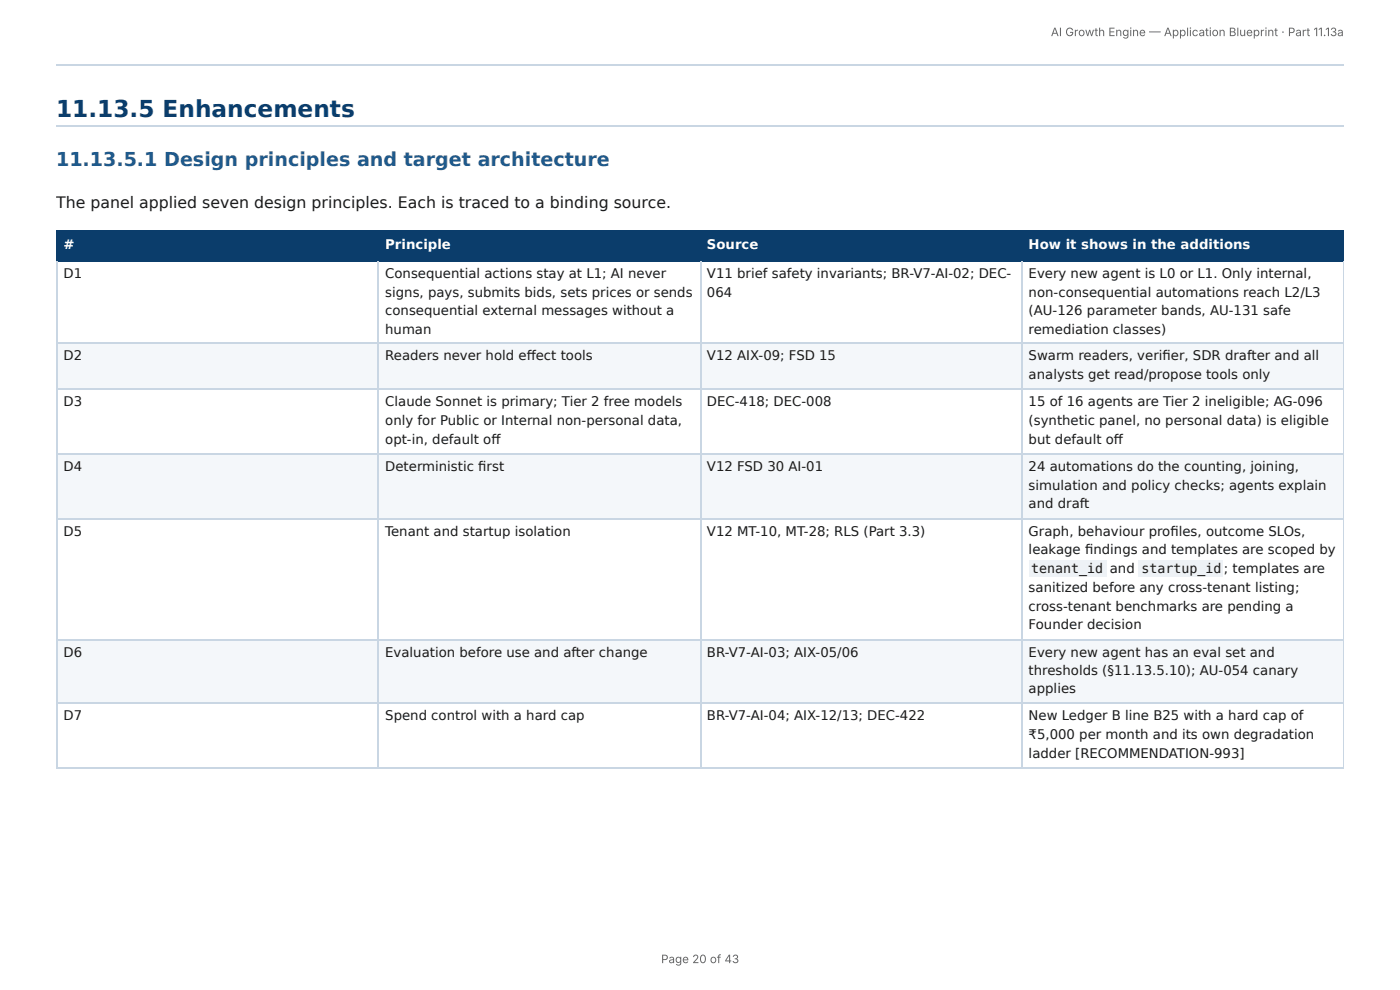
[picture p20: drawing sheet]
<svg xmlns="http://www.w3.org/2000/svg" width="297mm" height="210mm" viewBox="0 0 297 210" stroke-linecap="round" stroke-linejoin="round" font-family="sans-serif">
<defs><g id="words">
<text font-size="4.9" fill="#0b3d6b" x="11.9" y="24.9">11.13.5 Enhancements</text>
<text font-size="4.1" fill="#1f5a8c" x="11.9" y="35.2">11.13.5.1 Design principles and target architecture</text>
<text font-size="3.3" fill="#1a1a1a" x="11.9" y="44.2">The panel applied seven design principles. Each is traced to a binding source.</text>
<g font-size="2.8" fill="#fff">
<text x="13.5" y="52.9">#</text>
<text x="81.8" y="52.9">Principle</text>
<text x="150.2" y="52.9">Source</text>
<text x="218.5" y="52.9">How it shows in the additions</text>
</g>
<g font-size="2.8" fill="#1a1a1a">
<text x="13.5" y="59">D1</text>
<text x="81.8" y="59">Consequential actions stay at L1; AI never</text>
<text x="150.2" y="59">V11 brief safety invariants; BR-V7-AI-02; DEC-</text>
<text x="218.5" y="59">Every new agent is L0 or L1. Only internal,</text>
<text x="81.8" y="63">signs, pays, submits bids, sets prices or sends</text>
<text x="150.2" y="63">064</text>
<text x="218.5" y="63">non-consequential automations reach L2/L3</text>
<text x="81.8" y="66.9">consequential external messages without a</text>
<text x="81.8" y="70.9">human</text>
<text x="218.5" y="66.9">(AU-126 parameter bands, AU-131 safe</text>
<text x="218.5" y="70.9">remediation classes)</text>
<text x="13.5" y="76.5">D2</text>
<text x="81.8" y="76.5">Readers never hold eff ect tools</text>
<text x="150.2" y="76.5">V12 AIX-09; FSD 15</text>
<text x="218.5" y="76.5">Swarm readers, verifi er, SDR drafter and all</text>
<text x="218.5" y="80.4">analysts get read/propose tools only</text>
<text x="13.5" y="86.3">D3</text>
<text x="81.8" y="86.3">Claude Sonnet is primary; Tier 2 free models</text>
<text x="150.2" y="86.3">DEC-418; DEC-008</text>
<text x="218.5" y="86.3">15 of 16 agents are Tier 2 ineligible; AG-096</text>
<text x="81.8" y="90.2">only for Public or Internal non-personal data,</text>
<text x="81.8" y="94.2">opt-in, default off</text>
<text x="218.5" y="90.2">(synthetic panel, no personal data) is eligible</text>
<text x="218.5" y="94.2">but default off</text>
<text x="13.5" y="100">D4</text>
<text x="81.8" y="100">Deterministic fi rst</text>
<text x="150.2" y="100">V12 FSD 30 AI-01</text>
<text x="218.5" y="100">24 automations do the counting, joining,</text>
<text x="218.5" y="104">simulation and policy checks; agents explain</text>
<text x="218.5" y="108">and draft</text>
<text x="13.5" y="113.8">D5</text>
<text x="81.8" y="113.8">Tenant and startup isolation</text>
<text x="150.2" y="113.8">V12 MT-10, MT-28; RLS (Part 3.3)</text>
<text x="218.5" y="113.8">Graph, behaviour profi les, outcome SLOs,</text>
<text x="218.5" y="117.7">leakage fi ndings and templates are scoped by</text>
<text x="218.5" y="125.7">sanitized before any cross-tenant listing;</text>
<text x="219" y="121.7">tenant_id</text>
<text x="235.7" y="121.7">and</text>
<text x="242.4" y="121.7">startup_id</text>
<text x="259.9" y="121.7">; templates are</text>
<text x="218.5" y="129.6">cross-tenant benchmarks are pending a</text>
<text x="218.5" y="133.6">Founder decision</text>
<text x="13.5" y="139.4">D6</text>
<text x="81.8" y="139.4">Evaluation before use and after change</text>
<text x="150.2" y="139.4">BR-V7-AI-03; AIX-05/06</text>
<text x="218.5" y="139.4">Every new agent has an eval set and</text>
<text x="218.5" y="143.4">thresholds (§11.13.5.10); AU-054 canary</text>
<text x="218.5" y="147.1">applies</text>
<text x="13.5" y="152.9">D7</text>
<text x="81.8" y="152.9">Spend control with a hard cap</text>
<text x="150.2" y="152.9">BR-V7-AI-04; AIX-12/13; DEC-422</text>
<text x="218.5" y="152.9">New Ledger B line B25 with a hard cap of</text>
<text x="218.5" y="156.9">₹5,000 per month and its own degradation</text>
<text x="218.5" y="160.9">ladder [RECOMMENDATION-993]</text>
</g>
<g font-size="2.5" fill="#666">
<text x="223.2" y="7.7">AI Growth Engine — Application Blueprint · Part 11.13a</text>
<text x="140.4" y="204.5">Page 20 of 43</text>
</g>
</g></defs>
<path d="M11.9 13.9h273.5M11.9 26.9h273.5" fill="none" stroke="#c9d6e3" stroke-width=".26"/>
<g fill="#0b3d6b">
<path d="M12.2 48.9h68.2v6.4h-68.2z"/>
<path d="M80.4 48.9h68.3v6.4h-68.3z"/>
<path d="M148.7 48.9h68.3v6.4h-68.3z"/>
<path d="M217 48.9h68.4v6.4h-68.4z"/>
</g>
<g fill="#f4f7fa">
<path d="M12.2 73h68.2v9.8h-68.2z"/>
<path d="M80.4 73h68.3v9.8h-68.3z"/>
<path d="M148.7 73h68.3v9.8h-68.3z"/>
<path d="M217 73h68.4v9.8h-68.4z"/>
<path d="M12.2 96.6h68.2v13.5h-68.2z"/>
<path d="M80.4 96.6h68.3v13.5h-68.3z"/>
<path d="M148.7 96.6h68.3v13.5h-68.3z"/>
<path d="M217 96.6h68.4v13.5h-68.4z"/>
<path d="M12.2 135.7h68.2v13.8h-68.2z"/>
<path d="M80.4 135.7h68.3v13.8h-68.3z"/>
<path d="M148.7 135.7h68.3v13.8h-68.3z"/>
<path d="M217 135.7h68.4v13.8h-68.4z"/>
</g>
<path d="M11.9 49.1h273.5M11.9 55.4h273.5M12 48.9v6.7M80.3 48.9v6.7M148.8 48.9v6.7M217.1 48.9v6.7" fill="none" stroke="#0b3d6b" stroke-width=".26"/>
<path d="M285.3 48.9v6.7" fill="none" stroke="#0b3d6b" stroke-width=".21"/>
<path d="M12 55.6v107.6M80.3 55.6v107.6M148.8 55.6v107.6M217.1 55.6v107.6M11.9 72.9h273.5M11.9 82.7h273.5M11.9 96.4h273.5M11.9 110.2h273.5M11.9 135.9h273.5M11.9 149.4h273.5M11.9 163.1h273.5" fill="none" stroke="#c9d6e3" stroke-width=".26"/>
<path d="M285.3 55.6v107.6" fill="none" stroke="#c9d6e3" stroke-width=".21"/>
<g fill="#eef2f6">
<path d="M218.5 119.1h16.4v3.4h-16.4z"/>
<path d="M241.8 119.1h18v3.4h-18z"/>
</g>
<use href="#words"/>
</svg>
